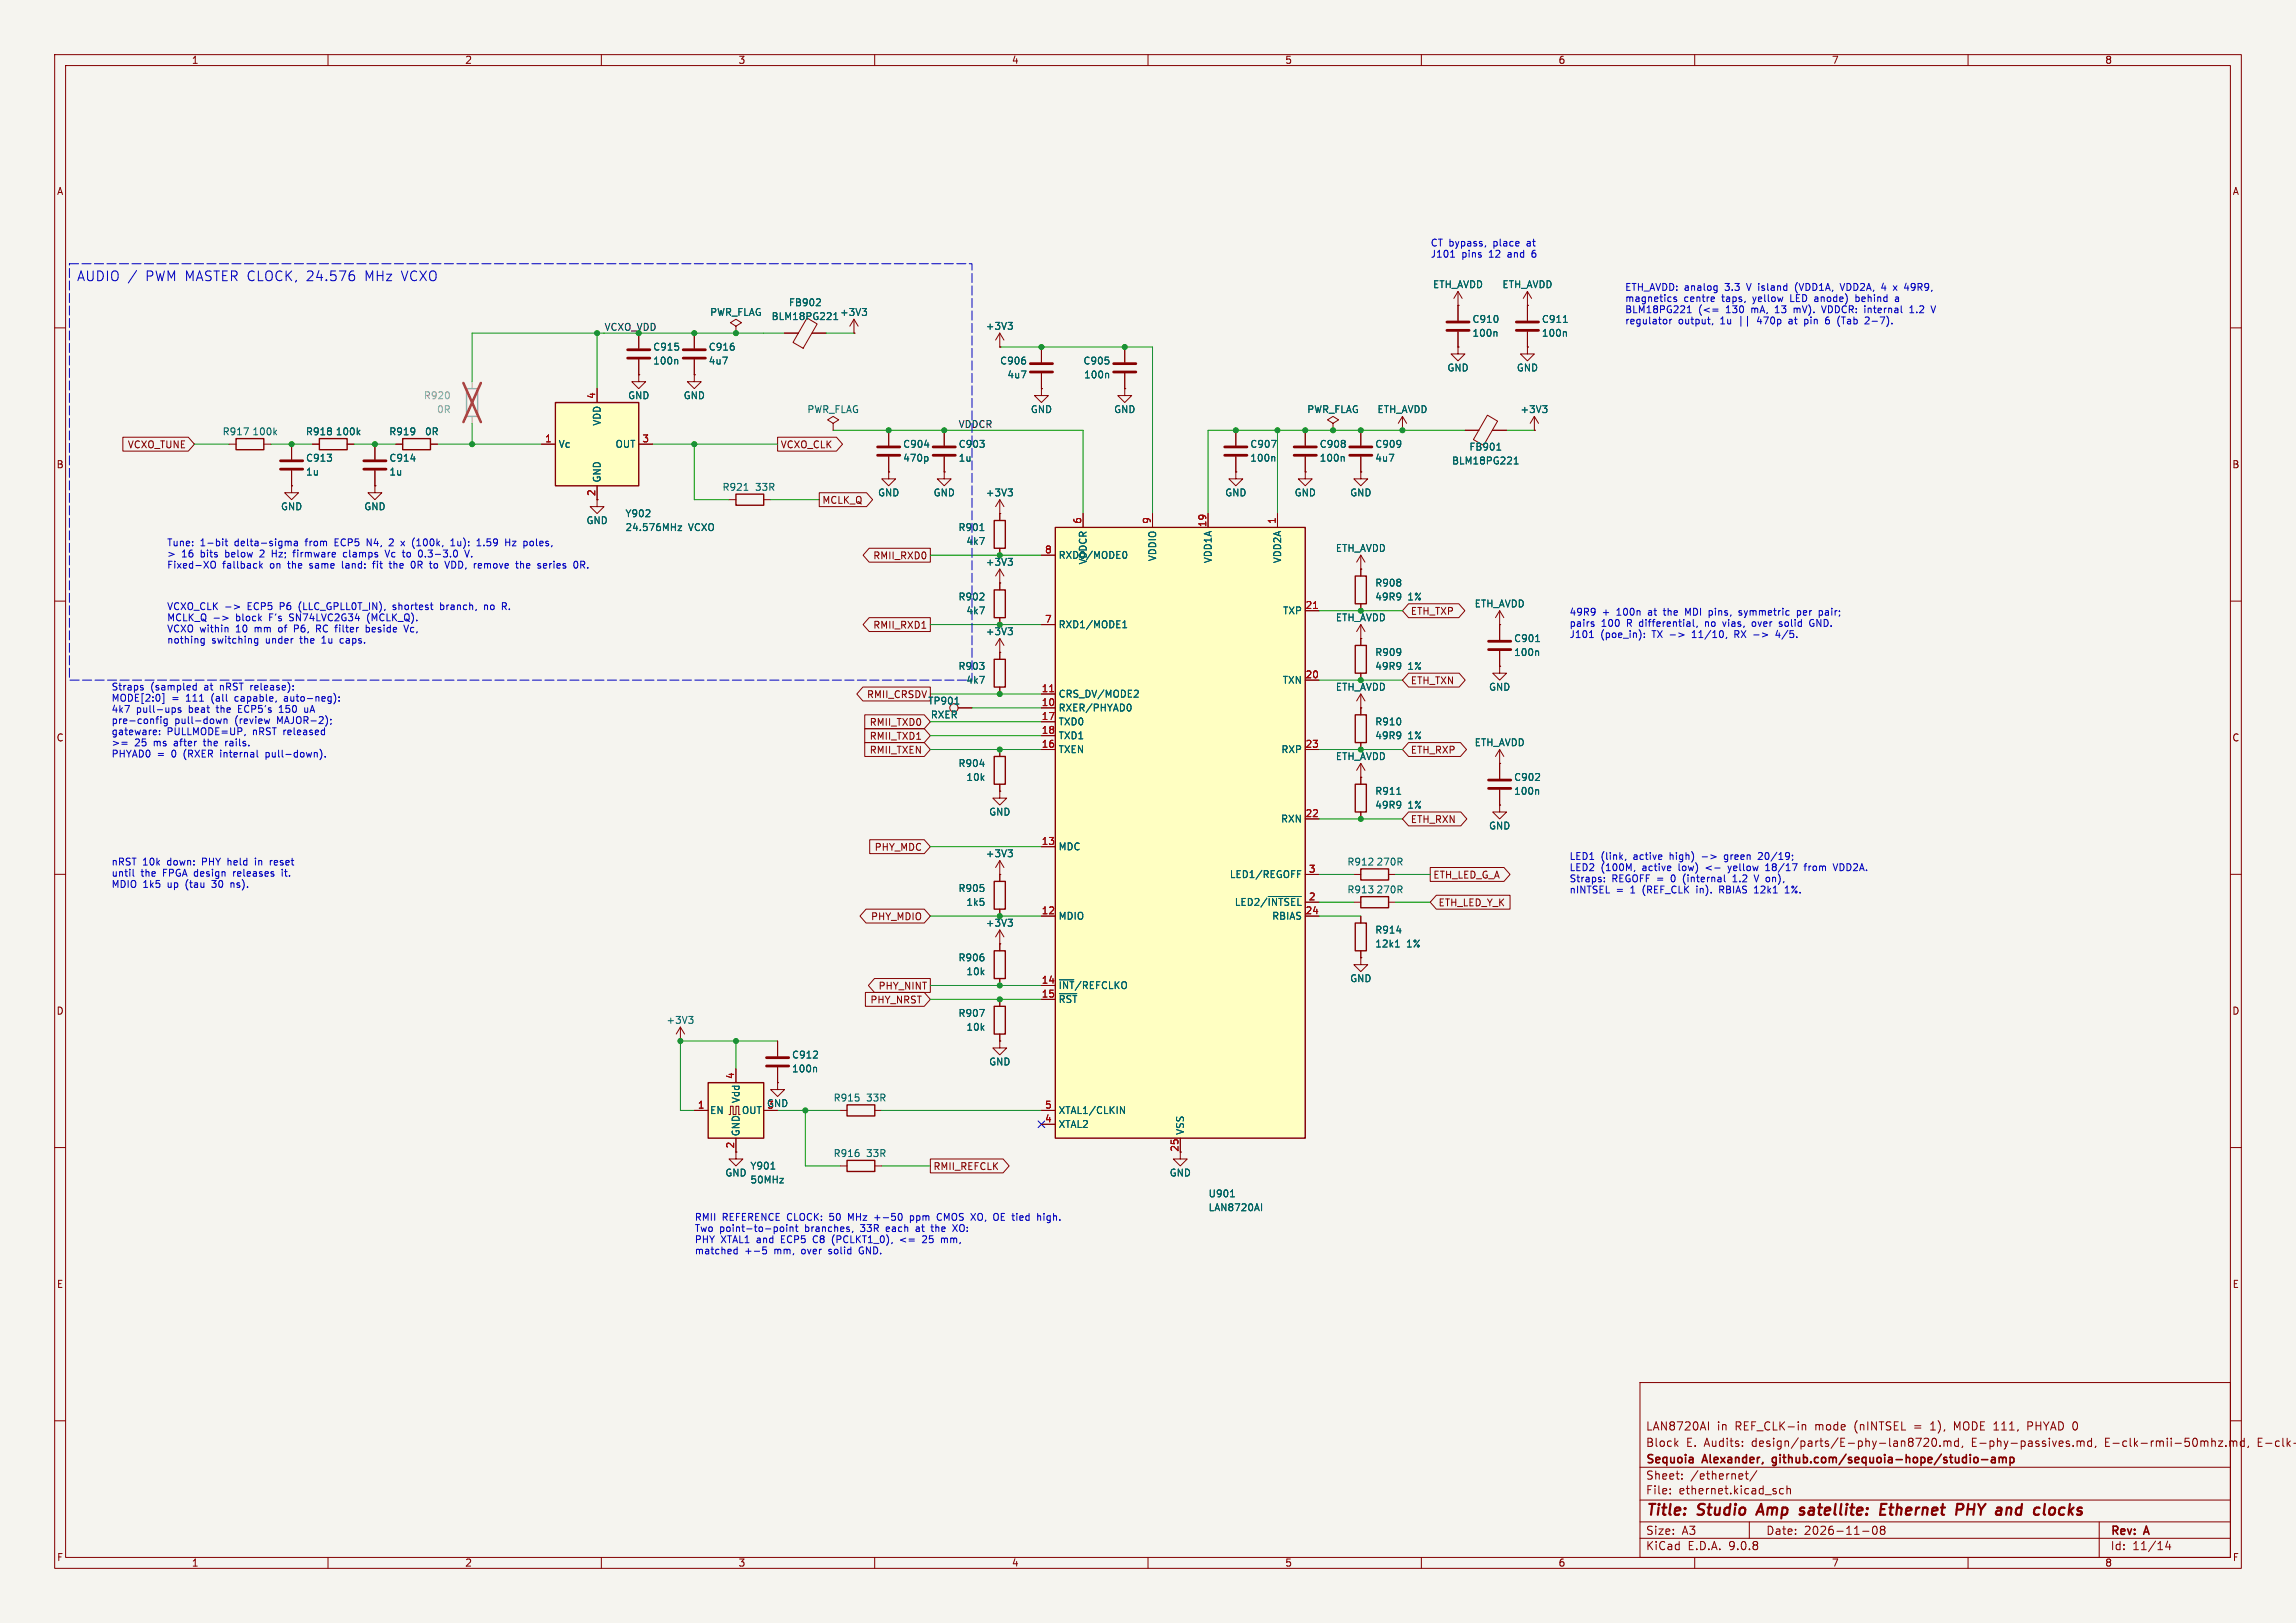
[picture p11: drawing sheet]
<svg xmlns="http://www.w3.org/2000/svg" width="420mm" height="297mm" viewBox="0 0 420 297" stroke-linecap="round" stroke-linejoin="round" font-family="sans-serif">
<defs><g id="words">
<g font-size="2.8" fill="#840000">
<text x="301" y="277.9">Title:</text>
<text x="310.6" y="277.9">Studio</text>
<text x="322.4" y="277.9">Amp</text>
<text x="330.9" y="277.9">satellite:</text>
<text x="346.4" y="277.9">Ethernet</text>
<text x="361.1" y="277.9">PHY</text>
<text x="369.2" y="277.9">and</text>
<text x="377" y="277.9">clocks</text>
</g>
<g font-size="2.5" fill="#0000c2">
<text x="14" y="51.7">AUDIO /</text>
<text x="26.6" y="51.7">PWM MASTER CLOCK, 24.576</text>
<text x="67.1" y="51.7">MHz VCXO</text>
</g>
<g font-size="2.1" fill="#840000">
<text x="301" y="262">LAN8720AI</text>
<text x="314.1" y="262">in</text>
<text x="317.4" y="262">REF_CLK-in</text>
<text x="332.2" y="262">mode</text>
<text x="339.5" y="262">(nINTSEL</text>
<text x="350.6" y="262">=</text>
<text x="353.7" y="262">1),</text>
<text x="358.2" y="262">MODE 111,</text>
<text x="371.9" y="262">PHYAD 0</text>
<text x="301" y="268.2">Sequoia</text>
<text x="301" y="265">Block</text>
<text x="308.4" y="265">E. Audits:</text>
<text x="311.6" y="268.2">Alexander,</text>
<text x="320.6" y="265">design/parts/E-phy-lan8720.md,</text>
<text x="324.9" y="268.2">github.com/sequoia-hope/studio-amp</text>
<text x="361" y="265">E-phy-passives.md,</text>
<text x="385.5" y="265">E-clk-rmii-50mhz.md,</text>
<text x="413.6" y="265">E-clk-au</text>
<text x="301" y="273.7">File:</text>
<text x="301" y="271">Sheet:</text>
<text x="307.1" y="273.7">ethernet.kicad_sch</text>
<text x="309.2" y="271">/ethernet/</text>
<text x="301" y="281.1">Size:</text>
<text x="307.6" y="281.1">A3</text>
<text x="323" y="281.1">Date:</text>
<text x="330" y="281.1">2026-11-08</text>
<text x="386" y="281.3">Rev:</text>
<text x="392.4" y="281.3">A</text>
<text x="301" y="283.9">KiCad</text>
<text x="308.7" y="283.9">E.D.A.</text>
<text x="316.3" y="283.9">9.0.8</text>
<text x="386" y="283.9">Id:</text>
<text x="390.1" y="283.9">11/14</text>
</g>
<g font-size="1.8" fill="#840000">
<text x="35" y="11.9">1</text>
<text x="85" y="11.9">2</text>
<text x="135" y="11.9">3</text>
<text x="185" y="11.9">4</text>
<text x="235" y="11.9">5</text>
<text x="285" y="11.9">6</text>
<text x="335" y="11.9">7</text>
<text x="385" y="11.9">8</text>
<text x="10.3" y="35.9">A</text>
<text x="408.3" y="35.9">A</text>
<text x="23.3" y="82.2">VCXO_TUNE</text>
<text x="142.7" y="82.2">VCXO_CLK</text>
<text x="10.3" y="85.9">B</text>
<text x="408.2" y="85.9">B</text>
<text x="150.3" y="92.4">MCLK_Q</text>
<text x="159.6" y="102.6">RMII_RXD0</text>
<text x="258" y="112.7">ETH_TXP</text>
<text x="159.6" y="115.3">RMII_RXD1</text>
<text x="258" y="125.4">ETH_TXN</text>
<text x="158.5" y="128">RMII_CRSDV</text>
<text x="10.3" y="135.9">C</text>
<text x="159" y="133">RMII_TXD0</text>
<text x="159" y="135.6">RMII_TXD1</text>
<text x="408.2" y="135.9">C</text>
<text x="159" y="138.1">RMII_TXEN</text>
<text x="258" y="138.1">ETH_RXP</text>
<text x="159.9" y="155.9">PHY_MDC</text>
<text x="258" y="150.8">ETH_RXN</text>
<text x="262.1" y="161">ETH_LED_G_A</text>
<text x="263" y="166.1">ETH_LED_Y_K</text>
<text x="159.2" y="168.6">PHY_MDIO</text>
<text x="10.3" y="185.9">D</text>
<text x="159.1" y="183.8">PHY_NRST</text>
<text x="160.6" y="181.3">PHY_NINT</text>
<text x="408.2" y="185.9">D</text>
<text x="134.4" y="210.3" transform="rotate(-90 134.4 210.3)">2</text>
<text x="170.7" y="214.3">RMII_REFCLK</text>
<text x="215.6" y="210.9" transform="rotate(-90 215.6 210.9)">25</text>
<text x="10.3" y="235.9">E</text>
<text x="408.3" y="235.9">E</text>
<text x="10.3" y="285.9">F</text>
<text x="35" y="286.9">1</text>
<text x="85" y="286.9">2</text>
<text x="135" y="286.9">3</text>
<text x="185" y="286.9">4</text>
<text x="235" y="286.9">5</text>
<text x="285" y="286.9">6</text>
<text x="335" y="286.9">7</text>
<text x="385" y="286.9">8</text>
<text x="408.3" y="285.9">F</text>
</g>
<g font-size="1.8" fill="#0000c2">
<text x="261.6" y="45.3">CT bypass,</text>
<text x="261.6" y="47.4">J101</text>
<text x="267.4" y="47.4">pins</text>
<text x="272.5" y="47.4">12</text>
<text x="273.3" y="45.3">place</text>
<text x="276.1" y="47.4">and</text>
<text x="279.6" y="45.3">at</text>
<text x="280.7" y="47.4">6</text>
<text x="297.2" y="53.4">ETH_AVDD: analog</text>
<text x="315.7" y="53.4">3.3</text>
<text x="319.9" y="53.4">V island</text>
<text x="329" y="53.4">(VDD1A,</text>
<text x="337.6" y="53.4">VDD2A,</text>
<text x="345.3" y="53.4">4</text>
<text x="347.7" y="53.4">x</text>
<text x="349.9" y="53.4">49R9,</text>
<text x="297.2" y="55.5">magnetics</text>
<text x="297.2" y="57.5">BLM18PG221</text>
<text x="297.2" y="59.6">regulator</text>
<text x="307" y="59.6">output,</text>
<text x="308" y="55.5">centre</text>
<text x="310.7" y="57.5">(&lt;=</text>
<text x="314.8" y="59.6">1u</text>
<text x="315.1" y="55.5">taps,</text>
<text x="315.9" y="57.5">130</text>
<text x="318.4" y="59.6">||</text>
<text x="320.6" y="57.5">mA,</text>
<text x="321" y="55.5">yellow</text>
<text x="321.9" y="59.6">470p</text>
<text x="325.2" y="57.5">13</text>
<text x="327.9" y="59.6">at</text>
<text x="328" y="55.5">LED anode)</text>
<text x="328.8" y="57.5">mV).</text>
<text x="330.9" y="59.6">pin</text>
<text x="334.2" y="57.5">VDDCR: internal</text>
<text x="335" y="59.6">6</text>
<text x="337.4" y="59.6">(Tab</text>
<text x="340.3" y="55.5">behind</text>
<text x="342.7" y="59.6">2-7).</text>
<text x="350.6" y="57.5">1.2</text>
<text x="30.5" y="100.2">Tune:</text>
<text x="36.6" y="100.2">1-bit</text>
<text x="43" y="100.2">delta-sigma</text>
<text x="56.2" y="100.2">from</text>
<text x="61.7" y="100.2">ECP5</text>
<text x="67.8" y="100.2">N4,</text>
<text x="72.1" y="100.2">2</text>
<text x="74.5" y="100.2">x</text>
<text x="76.7" y="100.2">(100k,</text>
<text x="84" y="100.2">1u):</text>
<text x="88.9" y="100.2">1.59</text>
<text x="94.3" y="100.2">Hz</text>
<text x="97.9" y="100.2">poles,</text>
<text x="30.5" y="102.2">&gt;</text>
<text x="30.5" y="104.3">Fixed-XO</text>
<text x="33.2" y="102.2">16</text>
<text x="36.8" y="102.2">bits</text>
<text x="40.7" y="104.3">fallback</text>
<text x="41.5" y="102.2">below</text>
<text x="48" y="102.2">2</text>
<text x="49.5" y="104.3">on</text>
<text x="50.4" y="102.2">Hz;</text>
<text x="53" y="104.3">the</text>
<text x="54.6" y="102.2">firmware</text>
<text x="57.1" y="104.3">same</text>
<text x="63.2" y="104.3">land:</text>
<text x="63.9" y="102.2">clamps</text>
<text x="69.1" y="104.3">fit</text>
<text x="71.8" y="102.2">Vc</text>
<text x="72.4" y="104.3">the</text>
<text x="75.2" y="102.2">to</text>
<text x="76.5" y="104.3">0R</text>
<text x="78.2" y="102.2">0.3-3.0</text>
<text x="80.1" y="104.3">to</text>
<text x="83.2" y="104.3">VDD, remove</text>
<text x="96.5" y="104.3">the</text>
<text x="100.7" y="104.3">series</text>
<text x="107.5" y="104.3">0R.</text>
<text x="30.5" y="111.8">VCXO_CLK -&gt;</text>
<text x="30.5" y="113.9">MCLK_Q -&gt;</text>
<text x="43.3" y="113.9">block</text>
<text x="45.4" y="111.8">ECP5</text>
<text x="49.5" y="113.9">F's</text>
<text x="51.5" y="111.8">P6</text>
<text x="53.4" y="113.9">SN74LVC2G34</text>
<text x="55.1" y="111.8">(LLC_GPLL0T_IN),</text>
<text x="67.8" y="113.9">(MCLK_Q).</text>
<text x="72.6" y="111.8">shortest</text>
<text x="81.4" y="111.8">branch,</text>
<text x="89.7" y="111.8">no</text>
<text x="93.1" y="111.8">R.</text>
<text x="287" y="112.9">49R9</text>
<text x="293.1" y="112.9">+</text>
<text x="295.8" y="112.9">100n</text>
<text x="301.8" y="112.9">at</text>
<text x="304.8" y="112.9">the</text>
<text x="309" y="112.9">MDI</text>
<text x="313.5" y="112.9">pins,</text>
<text x="319.2" y="112.9">symmetric</text>
<text x="330" y="112.9">per</text>
<text x="334.2" y="112.9">pair;</text>
<text x="30.5" y="115.9">VCXO within</text>
<text x="30.5" y="118">nothing</text>
<text x="38.7" y="118">switching</text>
<text x="43.3" y="115.9">10</text>
<text x="46.9" y="115.9">mm</text>
<text x="48.7" y="118">under</text>
<text x="51.4" y="115.9">of</text>
<text x="54.5" y="115.9">P6,</text>
<text x="55.2" y="118">the</text>
<text x="58.7" y="115.9">RC filter</text>
<text x="59.4" y="118">1u</text>
<text x="62.9" y="118">caps.</text>
<text x="68.2" y="115.9">beside</text>
<text x="75.5" y="115.9">Vc,</text>
<text x="287" y="114.9">pairs</text>
<text x="287" y="117">J101</text>
<text x="292.8" y="117">(poe_in):</text>
<text x="292.9" y="114.9">100</text>
<text x="297.7" y="114.9">R differential,</text>
<text x="302.4" y="117">TX -&gt;</text>
<text x="310" y="117">11/10,</text>
<text x="312.4" y="114.9">no</text>
<text x="315.9" y="114.9">vias,</text>
<text x="318" y="117">RX -&gt;</text>
<text x="321.4" y="114.9">over</text>
<text x="325.9" y="117">4/5.</text>
<text x="326.5" y="114.9">solid</text>
<text x="332.3" y="114.9">GND.</text>
<text x="20.3" y="126.6">Straps</text>
<text x="20.3" y="128.6">MODE[2:0]</text>
<text x="20.3" y="130.6">4k7</text>
<text x="24.9" y="130.6">pull-ups</text>
<text x="27.5" y="126.6">(sampled</text>
<text x="31.4" y="128.6">=</text>
<text x="34.2" y="128.6">111</text>
<text x="34.6" y="130.6">beat</text>
<text x="37.5" y="126.6">at</text>
<text x="39" y="128.6">(all</text>
<text x="39.9" y="130.6">the</text>
<text x="40.5" y="126.6">nRST</text>
<text x="43.4" y="128.6">capable,</text>
<text x="44.1" y="130.6">ECP5's</text>
<text x="46.3" y="126.6">release):</text>
<text x="51.8" y="130.6">150</text>
<text x="52.7" y="128.6">auto-neg):</text>
<text x="56.6" y="130.6">uA</text>
<text x="20.3" y="132.7">pre-config</text>
<text x="20.3" y="134.7">gateware:</text>
<text x="20.3" y="136.8">&gt;=</text>
<text x="24.6" y="136.8">25</text>
<text x="28.2" y="136.8">ms</text>
<text x="30.6" y="134.7">PULLMODE=UP,</text>
<text x="32" y="132.7">pull-down</text>
<text x="32.1" y="136.8">after</text>
<text x="37.8" y="136.8">the</text>
<text x="41.9" y="136.8">rails.</text>
<text x="43.1" y="132.7">(review</text>
<text x="46.4" y="134.7">nRST</text>
<text x="51" y="132.7">MAJOR-2);</text>
<text x="52.1" y="134.7">released</text>
<text x="20.3" y="138.8">PHYAD0</text>
<text x="28.7" y="138.8">=</text>
<text x="31.5" y="138.8">0</text>
<text x="33.9" y="138.8">(RXER</text>
<text x="40.8" y="138.8">internal</text>
<text x="49.3" y="138.8">pull-down).</text>
<text x="20.3" y="158.6">nRST</text>
<text x="20.3" y="160.6">until</text>
<text x="25.8" y="160.6">the</text>
<text x="26.1" y="158.6">10k</text>
<text x="29.9" y="160.6">FPGA design</text>
<text x="30.7" y="158.6">down:</text>
<text x="37.3" y="158.6">PHY held</text>
<text x="43.1" y="160.6">releases</text>
<text x="47.3" y="158.6">in</text>
<text x="50.3" y="158.6">reset</text>
<text x="52.2" y="160.6">it.</text>
<text x="287" y="157.6">LED1</text>
<text x="287" y="159.6">LED2</text>
<text x="287" y="161.7">Straps:</text>
<text x="292.8" y="157.6">(link,</text>
<text x="292.8" y="159.6">(100M,</text>
<text x="294.8" y="161.7">REGOFF =</text>
<text x="298.9" y="157.6">active</text>
<text x="300.5" y="159.6">active</text>
<text x="305.7" y="157.6">high)</text>
<text x="306" y="161.7">0</text>
<text x="307.3" y="159.6">low)</text>
<text x="308.3" y="161.7">(internal</text>
<text x="311.8" y="157.6">-&gt;</text>
<text x="312.5" y="159.6">&lt;-</text>
<text x="316.1" y="157.6">green</text>
<text x="316.8" y="159.6">yellow</text>
<text x="317.7" y="161.7">1.2</text>
<text x="321.9" y="161.7">V on),</text>
<text x="322.5" y="157.6">20/19;</text>
<text x="323.9" y="159.6">18/17</text>
<text x="331.2" y="159.6">from</text>
<text x="336.7" y="159.6">VDD2A.</text>
<text x="20.3" y="162.7">MDIO 1k5</text>
<text x="30.8" y="162.7">up</text>
<text x="34.2" y="162.7">(tau</text>
<text x="39.3" y="162.7">30</text>
<text x="42.9" y="162.7">ns).</text>
<text x="287" y="163.7">nINTSEL</text>
<text x="295.6" y="163.7">=</text>
<text x="298.4" y="163.7">1</text>
<text x="300.8" y="163.7">(REF_CLK</text>
<text x="310.8" y="163.7">in).</text>
<text x="315.2" y="163.7">RBIAS</text>
<text x="321.8" y="163.7">12k1</text>
<text x="327.6" y="163.7">1%.</text>
<text x="127" y="223.6">RMII</text>
<text x="127" y="225.7">Two</text>
<text x="127" y="227.7">PHY XTAL1</text>
<text x="131.6" y="225.7">point-to-point</text>
<text x="132.1" y="223.6">REFERENCE CLOCK:</text>
<text x="138.5" y="227.7">and</text>
<text x="143.2" y="227.7">ECP5</text>
<text x="147.4" y="225.7">branches,</text>
<text x="149.2" y="227.7">C8</text>
<text x="152" y="223.6">50</text>
<text x="152.9" y="227.7">(PCLKT1_0),</text>
<text x="155.6" y="223.6">MHz</text>
<text x="157.7" y="225.7">33R</text>
<text x="160.6" y="223.6">+-50</text>
<text x="162.6" y="225.7">each</text>
<text x="165.5" y="227.7">&lt;=</text>
<text x="167.3" y="223.6">ppm</text>
<text x="168.2" y="225.7">at</text>
<text x="169.8" y="227.7">25</text>
<text x="171.3" y="225.7">the</text>
<text x="172.5" y="223.6">CMOS XO,</text>
<text x="173.4" y="227.7">mm,</text>
<text x="175.4" y="225.7">XO:</text>
<text x="183.3" y="223.6">OE tied</text>
<text x="191.6" y="223.6">high.</text>
<text x="127" y="229.7">matched</text>
<text x="136.2" y="229.7">+-5</text>
<text x="141.7" y="229.7">mm,</text>
<text x="146.9" y="229.7">over</text>
<text x="152.1" y="229.7">solid</text>
<text x="157.8" y="229.7">GND.</text>
</g>
<g font-size="1.8" fill="#006464">
<text x="262" y="52.9">ETH_AVDD</text>
<text x="274.7" y="52.9">ETH_AVDD</text>
<text x="129.8" y="58">PWR_FLAG</text>
<text x="141" y="58.8">BLM18PG221</text>
<text x="144.2" y="56.2">FB902</text>
<text x="153.6" y="58">+3V3</text>
<text x="269.2" y="59.3">C910</text>
<text x="281.9" y="59.3">C911</text>
<text x="119.4" y="64.4">C915</text>
<text x="129.5" y="64.4">C916</text>
<text x="180.2" y="60.6">+3V3</text>
<text x="269.2" y="61.8">100n</text>
<text x="281.9" y="61.8">100n</text>
<text x="119.4" y="66.9">100n</text>
<text x="129.5" y="66.9">4u7</text>
<text x="182.8" y="66.9">C906</text>
<text x="184.2" y="69.4">4u7</text>
<text x="198.1" y="66.9">C905</text>
<text x="198.2" y="69.4">100n</text>
<text x="264.7" y="68.2">GND</text>
<text x="277.4" y="68.2">GND</text>
<text x="110.1" y="78" transform="rotate(-90 110.1 78)">VDD</text>
<text x="114.8" y="73.3">GND</text>
<text x="125" y="73.3">GND</text>
<text x="147.6" y="75.8">PWR_FLAG</text>
<text x="188.5" y="75.8">GND</text>
<text x="203.7" y="75.8">GND</text>
<text x="239" y="75.8">PWR_FLAG</text>
<text x="251.9" y="75.8">ETH_AVDD</text>
<text x="278" y="75.8">+3V3</text>
<text x="40.6" y="79.9">R917</text>
<text x="46.1" y="79.9">100k</text>
<text x="55.9" y="79.9">R918</text>
<text x="61.3" y="79.9">100k</text>
<text x="71.1" y="79.9">R919</text>
<text x="77.6" y="79.9">0R</text>
<text x="102.1" y="82.1">Vc</text>
<text x="112.5" y="82.1">OUT</text>
<text x="165.1" y="82.1">C904</text>
<text x="175.3" y="82.1">C903</text>
<text x="228.6" y="82.1">C907</text>
<text x="241.3" y="82.1">C908</text>
<text x="251.5" y="82.1">C909</text>
<text x="268.7" y="82.7">FB901</text>
<text x="55.9" y="84.7">C913</text>
<text x="55.9" y="87.2">1u</text>
<text x="71.1" y="84.7">C914</text>
<text x="71.1" y="87.2">1u</text>
<text x="110.1" y="88.4" transform="rotate(-90 110.1 88.4)">GND</text>
<text x="165.1" y="84.7">470p</text>
<text x="175.3" y="84.7">1u</text>
<text x="228.6" y="84.7">100n</text>
<text x="241.3" y="84.7">100n</text>
<text x="251.5" y="84.7">4u7</text>
<text x="265.5" y="85.2">BLM18PG221</text>
<text x="51.3" y="93.6">GND</text>
<text x="66.5" y="93.6">GND</text>
<text x="114.3" y="94.8">Y902</text>
<text x="132.1" y="90">R921</text>
<text x="138" y="90">33R</text>
<text x="160.5" y="91">GND</text>
<text x="170.7" y="91">GND</text>
<text x="180.2" y="91">+3V3</text>
<text x="224" y="91">GND</text>
<text x="236.7" y="91">GND</text>
<text x="246.9" y="91">GND</text>
<text x="107.2" y="96.1">GND</text>
<text x="114.3" y="97.4">24.576MHz</text>
<text x="125.9" y="97.4">VCXO</text>
<text x="175.2" y="97.4">R901</text>
<text x="176.7" y="99.9">4k7</text>
<text x="244.3" y="101.2">ETH_AVDD</text>
<text x="180.2" y="103.7">+3V3</text>
<text x="193.5" y="102.5">RXD0/MODE0</text>
<text x="199" y="103.4" transform="rotate(-90 199 103.4)">VDDCR</text>
<text x="211.7" y="102.8" transform="rotate(-90 211.7 102.8)">VDDIO</text>
<text x="221.8" y="103.2" transform="rotate(-90 221.8 103.2)">VDD1A</text>
<text x="234.5" y="103.2" transform="rotate(-90 234.5 103.2)">VDD2A</text>
<text x="251.5" y="107.5">R908</text>
<text x="175.2" y="110.1">R902</text>
<text x="176.7" y="112.6">4k7</text>
<text x="234.6" y="112.6">TXP</text>
<text x="244.3" y="113.9">ETH_AVDD</text>
<text x="251.5" y="110.1">49R9</text>
<text x="257.5" y="110.1">1%</text>
<text x="269.7" y="111.4">ETH_AVDD</text>
<text x="180.2" y="116.4">+3V3</text>
<text x="193.5" y="115.2">RXD1/MODE1</text>
<text x="276.9" y="117.7">C901</text>
<text x="175.2" y="122.8">R903</text>
<text x="176.7" y="125.3">4k7</text>
<text x="234.5" y="125.3">TXN</text>
<text x="251.5" y="120.2">R909</text>
<text x="251.5" y="122.8">49R9</text>
<text x="257.5" y="122.8">1%</text>
<text x="276.9" y="120.2">100n</text>
<text x="169.7" y="129.1">TP901</text>
<text x="170.2" y="131.7">RXER</text>
<text x="193.5" y="127.9">CRS_DV/MODE2</text>
<text x="193.5" y="130.4">RXER/PHYAD0</text>
<text x="244.3" y="126.6">ETH_AVDD</text>
<text x="272.3" y="126.6">GND</text>
<text x="193.5" y="132.9">TXD0</text>
<text x="193.5" y="135.5">TXD1</text>
<text x="251.5" y="132.9">R910</text>
<text x="251.5" y="135.5">49R9</text>
<text x="257.5" y="135.5">1%</text>
<text x="269.7" y="136.8">ETH_AVDD</text>
<text x="175.2" y="140.6">R904</text>
<text x="176.7" y="143.1">10k</text>
<text x="193.5" y="138">TXEN</text>
<text x="234.3" y="138">RXP</text>
<text x="244.3" y="139.3">ETH_AVDD</text>
<text x="276.9" y="143.1">C902</text>
<text x="180.8" y="149.5">GND</text>
<text x="251.5" y="145.6">R911</text>
<text x="251.5" y="148.2">49R9</text>
<text x="257.5" y="148.2">1%</text>
<text x="276.9" y="145.6">100n</text>
<text x="193.5" y="155.8">MDC</text>
<text x="234.2" y="150.7">RXN</text>
<text x="272.3" y="152">GND</text>
<text x="180.2" y="157.1">+3V3</text>
<text x="224.9" y="160.9">LED1/REGOFF</text>
<text x="246.4" y="158.6">R912</text>
<text x="251.7" y="158.6">270R</text>
<text x="175.2" y="163.4">R905</text>
<text x="176.7" y="166">1k5</text>
<text x="225.8" y="166">LED2/~{INTSEL}</text>
<text x="246.4" y="163.7">R913</text>
<text x="251.7" y="163.7">270R</text>
<text x="180.2" y="169.8">+3V3</text>
<text x="193.5" y="168.5">MDIO</text>
<text x="232.6" y="168.5">RBIAS</text>
<text x="251.5" y="171">R914</text>
<text x="251.5" y="173.6">12k1</text>
<text x="257.3" y="173.6">1%</text>
<text x="175.2" y="176.1">R906</text>
<text x="176.7" y="178.7">10k</text>
<text x="246.9" y="179.9">GND</text>
<text x="193.5" y="181.2">~{INT}/REFCLKO</text>
<text x="193.5" y="183.7">~{RST}</text>
<text x="121.8" y="187.6">+3V3</text>
<text x="175.2" y="186.3">R907</text>
<text x="176.7" y="188.8">10k</text>
<text x="144.8" y="193.9">C912</text>
<text x="144.8" y="196.4">100n</text>
<text x="180.8" y="195.2">GND</text>
<text x="135.5" y="202" transform="rotate(-90 135.5 202)">Vdd</text>
<text x="140.2" y="202.8">GND</text>
<text x="140.3" y="202.9">3</text>
<text x="152.4" y="201.8">R915</text>
<text x="158.3" y="201.8">33R</text>
<text x="129.8" y="204.1">EN</text>
<text x="135.5" y="208" transform="rotate(-90 135.5 208)">GND</text>
<text x="135.6" y="204.1">OUT</text>
<text x="193.5" y="204.1">XTAL1/CLKIN</text>
<text x="193.5" y="206.6">XTAL2</text>
<text x="216.8" y="207.8" transform="rotate(-90 216.8 207.8)">VSS</text>
<text x="132.6" y="215.5">GND</text>
<text x="137.2" y="214.2">Y901</text>
<text x="152.4" y="211.9">R916</text>
<text x="158.3" y="211.9">33R</text>
<text x="213.9" y="215.5">GND</text>
<text x="137.2" y="216.8">50MHz</text>
<text x="221" y="219.3">U901</text>
<text x="221" y="221.8">LAN8720AI</text>
</g>
<text font-size="1.8" fill="#009600" x="110.5" y="60.6">VCXO_VDD</text>
<g font-size="1.8" fill="#939391">
<text x="77.4" y="73.3">R920</text>
<text x="79.9" y="75.8">0R</text>
</g>
<g font-size="1.8" fill="#a90000">
<text x="109" y="73.1" transform="rotate(-90 109 73.1)">4</text>
<text x="99.6" y="81">1</text>
<text x="117.4" y="81">3</text>
<text x="109" y="90.9" transform="rotate(-90 109 90.9)">2</text>
<text x="197.9" y="96" transform="rotate(-90 197.9 96)">6</text>
<text x="210.6" y="96" transform="rotate(-90 210.6 96)">9</text>
<text x="233.4" y="96" transform="rotate(-90 233.4 96)">1</text>
<text x="191.1" y="101.3">8</text>
<text x="220.7" y="96.6" transform="rotate(-90 220.7 96.6)">19</text>
<text x="238.7" y="111.5">21</text>
<text x="191.1" y="114">7</text>
<text x="238.7" y="124.2">20</text>
<text x="190.5" y="126.7">11</text>
<text x="190.5" y="129.3">10</text>
<text x="190.5" y="131.8">17</text>
<text x="190.5" y="134.4">18</text>
<text x="190.5" y="136.9">16</text>
<text x="238.7" y="136.9">23</text>
<text x="238.7" y="149.6">22</text>
<text x="190.5" y="154.7">13</text>
<text x="239.3" y="159.8">3</text>
<text x="190.5" y="167.4">12</text>
<text x="238.7" y="167.4">24</text>
<text x="239.3" y="164.8">2</text>
<text x="190.5" y="180.1">14</text>
<text x="190.5" y="182.6">15</text>
<text x="134.4" y="197.6" transform="rotate(-90 134.4 197.6)">4</text>
<text x="127.6" y="202.9">1</text>
<text x="191.1" y="202.9">5</text>
<text x="191.1" y="205.5">4</text>
</g>
<text font-size="1.8" fill="#0f0f0f" x="175.3" y="78.4">VDDCR</text>
</g></defs>
<path d="M0 0h420v297h-420z" fill="#f5f4ef" stroke="#f5f4ef" stroke-width=".18"/>
<g fill="none" stroke="#840000" stroke-width=".18">
<path d="M10 10h400v277h-400zM12 12h396v273h-396zM60 10v2M110 10v2M160 10v2M210 10v2M260 10v2M310 10v2M360 10v2M147.6 58.2l1.9 1.1-2.6 4.4-1.8-1zM10 60h2M116.8 68.6v1.3h1.3l-1.3 1.2-1.2-1.2h1.2"/>
<path d="M116.8 68.6h.1M116.8 61v2.8M116.8 65.8v2.8M127 68.6v1.3h1.3l-1.3 1.2-1.3-1.2h1.3M127 68.6h.1M127 61v2.8M127 65.8v2.8M143.5 61h2.5M148.5 61h2.6M162.6 78.7v2.8M172.7 78.7v2.8M182.9 63.5h.1"/>
<path d="M182.9 61v2.5M182.9 61l-.8 1.2M182.9 61l.7 1.2M190.5 71.1v1.3h1.3l-1.3 1.3-1.3-1.3h1.3M190.5 71.1h.1M190.5 63.5v2.8M190.5 68.3v2.8M205.7 71.1v1.3h1.3l-1.3 1.3-1.2-1.3h1.2M205.7 71.1h.1M205.7 63.5v2.8M205.7 68.3v2.8M226.1 78.7v2.8"/>
<path d="M238.8 78.7v2.8M243.8 77.5l1.1-.7-1.1-.6-1 .6 1 .7v1.2M243.8 78.7h.1M248.9 78.7v2.8M256.5 78.7h.1M256.5 76.2l-.7 1.3M256.5 76.2l.8 1.3M256.5 76.2v2.5M268 78.7h2.5M272.1 76l1.8 1.1-2.5 4.4-1.9-1.1zM273 78.7h2.6M280.7 78.7h.1"/>
<path d="M280.7 76.2l-.8 1.3M280.7 76.2l.7 1.3M280.7 76.2v2.5M408 60h2M72.4 81.3h1.3M78.7 81.3h1.3M109.2 91.4v1.3h1.3l-1.3 1.3-1.3-1.3h1.3M133.3 91.4h1.3M139.7 91.4h1.3M162.6 86.4v1.2h1.2l-1.2 1.3-1.3-1.3h1.3M162.6 86.4h.1M162.6 83.6v2.8"/>
<path d="M172.7 86.4v1.2h1.3l-1.3 1.3-1.3-1.3h1.3M172.7 86.4h.1M172.7 83.6v2.8M182.9 94h.1M182.9 91.4v3.9M182.9 91.4l-.8 1.3M182.9 91.4l.7 1.3M226.1 83.6v2.8M238.8 86.4v1.2h1.2l-1.2 1.3-1.3-1.3h1.3M238.8 86.4h.1M238.8 83.6v2.8M248.9 86.4v1.2h1.3l-1.3 1.3-1.3-1.3h1.3"/>
<path d="M248.9 86.4h.1M248.9 83.6v2.8M10 110h2M182.9 106.7h.1M182.9 100.3v1.3M182.9 104.1v3.9M182.9 113v1.3M182.9 104.1l-.8 1.3M182.9 104.1l.7 1.3M248.9 116.8h.1M248.9 104.1h.1M248.9 101.6v3.8"/>
<path d="M248.9 110.5v1.3M248.9 114.3v3.8M248.9 114.3l-.7 1.3M248.9 114.3l.8 1.3M248.9 101.6l-.7 1.3M248.9 101.6l.8 1.3M274.3 114.3h.1M274.3 111.8l-.7 1.2M274.3 111.8l.8 1.2M274.3 111.8v5.3M274.3 119.1v2.8M408 110h2"/>
<path d="M248.9 129.5h.1M248.9 127l-.7 1.3M248.9 127l.8 1.3M248.9 123.2v1.3M248.9 127v3.8M248.9 135.9v1.3M248.9 139.7v3.8M248.9 139.7l-.7 1.3M248.9 139.7l.8 1.3M274.3 139.7h.1M274.3 121.9v1.3h1.3l-1.3 1.3-1.3-1.3h1.3M274.3 121.9h.1"/>
<path d="M274.3 137.2v5.3M274.3 137.2l-.7 1.2M274.3 137.2l.8 1.2M10 160h2M248.9 142.2h.1M248.9 148.6v1.3M274.3 147.3v1.3h1.3l-1.3 1.3-1.3-1.3h1.3M274.3 147.3h.1M274.3 144.5v2.8M408 160h2M182.9 172.7h.1M182.9 160v1.3"/>
<path d="M182.9 166.4v1.2M182.9 170.2v3.8M182.9 179.1v1.2M182.9 170.2l-.8 1.3M182.9 170.2l.7 1.3M247.6 160h1.3M247.6 165.1h1.3M248.9 175.3v1.2h1.3l-1.3 1.3-1.3-1.3h1.3M248.9 175.3h.1M248.9 167.6v1.3M248.9 174v1.3M254 160h1.3"/>
<path d="M254 165.1h1.3M124.5 190.5h.1M124.5 188l-.8 1.2M124.5 188l.7 1.2M124.5 188v2.5M182.9 190.5v1.3h1.2l-1.2 1.2-1.3-1.2h1.3M182.9 190.5h.1M182.9 182.9v1.3M182.9 189.2v1.3M10 210h2M134.6 210.8v1.3h1.3l-1.3 1.3-1.3-1.3h1.3M153.7 203.2h1.2"/>
<path d="M153.7 213.4h1.2M160 203.2h1.3M160 213.4h1.3M408 210h2M300 253h108v32h-108zM10 260h2M300 278.5h108M300 274.5h108M300 268.5h108M305.5 273.2v.2M305.5 272.5v.1M306.5 264.1l.4 .6"/>
<path d="M306.9 263.7l-.5 .6M307.7 270.5v.2M307.7 269.8v.1M312.5 260.2v1.5M318.7 264.5v.2M318.7 263.8v.1M319.2 269.7h.6M319.4 269.2v1.3l.4 .2M320 278.5v3M321.4 269.1l-1.3 1.9M326.2 272.5l-.4-.1-.3 .3v.4l.2 .2h.5M326.9 272.5l.2-.1 .3 .1 .1 .9"/>
<path d="M326.9 271.9v1.5M329.7 260.8h.5l.1 .9M342.7 279.4l.2-.1a.8 .8 0 0 1 .5 .7 .8 .8 0 0 1-.5 .8l-.2-.2-.2-.4zM344.2 279.9l-.3-.3 .3-.3 .5 .1 .1 .2-.3 .3M344.2 279.9l-.3 .3 .1 .4 .2 .2 .5-.1 .1-.2-.1-.4-.2-.2M344.2 279.9h.3M350.4 263.2h1l-.6 1.5M351.9 263.3l.6-.1 .2 .1 .1 .3-.9 1.1h.9M353.2 261.7h.8M353.3 260.5l-.1 .1M353.5 263.3l.2-.1a.8 .8 0 0 1 .6 .7 .8 .8 0 0 1-.6 .8l-.2-.2-.1-.4zM354.9 264.5v.2"/>
<path d="M355.6 263.8l.4-.1 .2 .2M355.6 263.7v1M356.2 263.9l.2-.2 .4 .1 .1 .9M356.2 263.9v.8M358 261.3l-.5-1.1v1.5M358.2 263.8l-.4-.1-.3 .3v.4l.2 .2h.5M358.2 263.2v1.5M359 264.6l-.1 .3M370.9 261h.6M371.5 260.2h-.6v1.5M379.9 263.8l.5-.1 .2 .2M379.9 263.7v1"/>
<path d="M380.6 263.9l.2-.2 .4 .1v.9M380.6 263.9v.8M382.6 263.8l-.4-.1-.3 .3v.4l.1 .2h.6M382.6 263.2v1.5M383.4 264.6l-.2 .3M384 278.5v6.5M405.8 263.7h.8l-.8 1h.8M407.2 264.5v.2M407.9 263.8l.4-.1 .2 .2M407.9 263.7v1M408 260h2M408.5 263.9l.2-.2 .4 .1 .1 .9"/>
<path d="M408.5 263.9v.8M410.5 263.8l-.4-.1-.3 .3v.4l.1 .2h.6M410.5 263.2v1.5M411.3 264.6l-.1 .3M60 285v2M110 285v2M160 285v2M210 285v2M260 285v2M300 281.5h108M310 285v2M340.7 280.2h1.2"/>
<path d="M360 285v2M396.5 282l-.3 1.1h.9M396.9 282.6v1"/>
</g>
<path d="M322.2 275.2l-1 2M329.5 276.5l.5 .1v.3l-.3 .3h-.4M329.6 275.9l.5 .1M344 276.2h.7M345.1 275.2h-.9l-.3 2h1M345.6 275.9h.8M358.8 275.2l.2 .1a.54 .54 0 0 1-.1 .9M359.9 276.2h1.2M360.1 275.2l-.3 2M375.3 275.9h.3l.3 .2v.7a.62 .62 0 0 1-.8 .4" fill="none" stroke="#840000" stroke-width=".4"/>
<path d="M324.3 266.8v.7M362.5 267.1h1.1M364.3 266.8h.6l.1 .9M365 267l-.5 .1a.29 .29 0 0 0-.3 .3 .29 .29 0 0 0 .3 .3l.5-.1M365.7 266.8l.4-.1 .2 .2M365.7 266.7v1M366.3 266.9l.2-.2 .4 .1 .1 .9M366.3 266.9v.8M367.7 266.8l.4-.1 .3 .3v.4l-.1 .2h-.6M367.7 266.7v1.5" fill="none" stroke="#840000" stroke-width=".3"/>
<g fill="none" stroke="#840000" stroke-width=".25">
<path d="M73.7 80.3h5v2h-5zM134.6 90.4h5.1v2.1h-5.1zM181.9 95.3h2v5h-2zM181.9 108h2v5h-2zM247.9 118.1h2v5.1h-2zM247.9 105.4h2v5.1h-2zM247.9 130.8h2v5.1h-2zM247.9 143.5h2v5.1h-2zM248.9 159h5.1v2h-5.1zM181.9 174h2v5.1h-2zM181.9 161.3h2v5.1h-2zM247.9 168.9h2v5.1h-2z"/>
<path d="M248.9 164.1h5.1v2h-5.1zM181.9 184.2h2v5h-2zM154.9 202.2h5.1v2h-5.1zM154.9 212.3h5.1v2.1h-5.1z"/>
</g>
<g fill="none" stroke="#006464" stroke-width=".18">
<path d="M150 54.7l.1 .2-.1 .3-.7 .7h.8M152.5 58.5h.7M152.5 57.6l.4-.4v1.3M184.4 59h.8l-.4 .5M184.9 59.5l.3 .2v.3l-.3 .3M123.8 65.8l.2 .2v.6M202.6 68.3l.2 .2v.7M282.2 74.2h.8l-.5 .5M282.7 74.7l.3 .3v.3l-.3 .2M136.1 89.7h.7M169.1 81.4h.8M169.5 83.6l.2 .2v.4l-.2 .2"/>
<path d="M179.3 97.1h.7M184.4 89.5h.8l-.4 .5M184.9 90l.3 .2v.3l-.3 .2M232.6 80.6h.8l-.5 1.3M233 83.6l.2 .1v.7M245.7 83.6l.2 .1v.7M273.8 82.4h.7M274 81.3l.2-.2v1.3M277 84.9h.7M277 84l.3-.4v1.3M184.4 102.2h.8l-.4 .5M184.9 102.7l.3 .2v.3l-.3 .2"/>
<path d="M280.9 117.4h.7M281.3 119.1l.1 .2v.7M255.5 145.4h.7M281.3 144.5l.1 .2v.7M184.4 168.2h.8l-.4 .5M184.9 168.7l.3 .2v.3l-.3 .3M255.3 173.3h.7M255.5 170.3h.8M255.5 172.2l.1-.2v1.3M126 186h.8l-.5 .5M126.5 186.5l.3 .2v.3l-.3 .3M179.2 184.7h.8l-.5 1.3"/>
</g>
<g fill="none" stroke="#840000" stroke-width=".51">
<path d="M114.8 64h4.1M114.8 65.5h4.1M125 64h4M125 65.5h4M188.5 66.5h4M188.5 68.1h4M203.7 66.5h4.1M203.7 68.1h4.1M160.5 81.8h4.1M160.5 83.3h4.1M170.7 81.8h4.1M170.7 83.3h4.1"/>
<path d="M224 81.8h4.1M224 83.3h4.1M236.7 81.8h4.1M236.7 83.3h4.1M246.9 81.8h4.1M246.9 83.3h4.1M272.3 117.3h4.1M272.3 118.9h4.1M272.3 142.7h4.1M272.3 144.3h4.1"/>
</g>
<path d="M85.3 71.1h2.1v5.1h-2.1z" fill="none" stroke="#9c9b98" stroke-width=".25"/>
<path d="M86.4 69.9v1.2M86.4 76.2v1.3" fill="none" stroke="#9c9b98" stroke-width=".18"/>
<path d="M84.8 70.1l3.2 7.1M88 70.1l-3.2 7.1" fill="none" stroke="#e12e31" stroke-width=".46"/>
<path d="M101.6 73.7h15.2v15.2h-15.2z" fill="#ffffc2"/>
<path d="M101.6 73.7h15.2v15.2h-15.2zM43.2 80.3h5.1v2h-5.1zM58.4 80.3h5.1v2h-5.1zM181.9 138.4h2v5.1h-2z" fill="none" stroke="#840000" stroke-width=".25"/>
<g fill="none" stroke="#840000" stroke-width=".18">
<path d="M134.6 59.7l1-.6-1-.7-1 .7 1 .6v1.3M156.2 58.4l-.8 1.3M156.2 58.4l.8 1.3M156.2 58.4v2.6M266.7 55.9h.1M266.7 53.3v5.4M266.7 53.3l-.8 1.3M266.7 53.3l.8 1.3M279.4 55.9h.1M279.4 53.3l-.8 1.3M279.4 53.3l.8 1.3M279.4 53.3v5.4"/>
<path d="M109.2 71.1v2.6M134.6 61h.1M152.4 77.5l1-.7-1-.6-1 .6 1 .7v1.2M152.4 78.7h.1M156.2 61h.1M266.7 63.5v1.3h1.3l-1.3 1.2-1.3-1.2h1.3M266.7 63.5h.1M266.7 60.7v2.8M279.4 63.5v1.3h1.3l-1.3 1.2-1.3-1.2h1.3M279.4 63.5h.1M279.4 60.7v2.8M41.9 81.3h1.3"/>
<path d="M48.3 81.3h1.2M53.3 81.3v2.8M53.3 86.1v2.8M57.1 81.3h1.3M63.5 81.3h1.3M68.6 88.9v1.3h1.2l-1.2 1.2-1.3-1.2h1.3M68.6 88.9h.1M68.6 81.3v2.8M68.6 86.1v2.8M99.1 81.3h2.5M109.2 88.9v2.5M116.8 81.3h2.6"/>
<path d="M226.1 86.4v1.2h1.2l-1.2 1.3-1.3-1.3h1.3M226.1 86.4h.1M182.9 137.2v1.2M182.9 144.8v1.3h1.2l-1.2 1.2-1.3-1.2h1.3M182.9 144.8h.1M182.9 157.5l-.8 1.3M182.9 157.5l.7 1.3M182.9 143.5v1.3M182.9 157.5v2.5M182.9 160h.1M215.9 210.8v1.3h1.3l-1.3 1.3-1.3-1.3h1.3"/>
</g>
<g fill="none" stroke="#006464" stroke-width=".18">
<path d="M157.7 56.5h.8l-.4 .4M158.3 56.9l.2 .3v.3l-.2 .2M286 59h.7M44.6 78.3h.8l-.5 1.3M50.2 79.1l.4 .5M50.6 78.7l-.5 .5M65.5 79.1l.3 .5M65.8 78.7l-.4 .5M273.6 60.7l.2 .2v.6M286.3 60.7l.2 .2v.6M75.2 84h.7M124 96.3h.7l-.7 .8h.7"/>
<path d="M179.3 139.9h.7M184.4 155.5h.8l-.4 .5M184.9 156l.3 .2v.3l-.3 .3"/>
</g>
<path d="M264.7 58.9h4M277.4 58.9h4M264.7 60.5h4M277.4 60.5h4M51.3 84.3h4.1M51.3 85.9h4.1M66.5 84.3h4.1M66.5 85.9h4.1" fill="none" stroke="#840000" stroke-width=".51"/>
<path d="M193 96.5h45.8v111.8h-45.8z" fill="#ffffc2"/>
<path d="M193 96.5h45.8v111.8h-45.8zM181.9 120.7h2v5h-2z" fill="none" stroke="#840000" stroke-width=".25"/>
<g fill="none" stroke="#840000" stroke-width=".18">
<path d="M198.1 94v2.5M210.8 94v2.5M221 94v2.5M233.7 94v2.5M182.9 119.4h.1M182.9 116.8l-.8 1.3M182.9 116.8l.7 1.3M182.9 116.8v3.9M190.5 101.6h2.5M190.5 114.3h2.5M238.8 111.8h2.5M182.9 125.7v1.3"/>
<path d="M190.5 127h2.5M190.5 129.5h2.5M190.5 132.1h2.5M190.5 134.6h2.5M190.5 137.2h2.5M238.8 137.2h2.5M238.8 124.5h2.5M190.5 154.9h2.5M238.8 149.9h2.5M190.5 167.6h2.5M238.8 167.6h2.5M238.8 160h2.5"/>
<path d="M238.8 165.1h2.5M142.2 190.5v2.8M142.2 195.3v2.8M190.5 180.3h2.5M190.5 182.9h2.5M190.5 203.2h2.5M190.5 205.7h2.5M215.9 208.3v2.5"/>
</g>
<g fill="none" stroke="#006464" stroke-width=".18">
<path d="M184.4 114.9h.8l-.4 .5M184.9 115.4l.3 .2v.3l-.3 .2M205.4 114.9h.7M205.4 114l.3-.4v1.3M205.6 101l.1-.1a.68 .68 0 0 1 .4 .6 .68 .68 0 0 1-.4 .7l-.1-.1M206.5 128.8a.68 .68 0 0 1 .4 .7 .68 .68 0 0 1-.4 .6M208 126.3l.2 .3v.3l-.8 .7h.8M237.4 159.9h.4M237.4 159.3h.6M232 164.1h6M149.2 195.3l.2 .2v.7M193.8 181.8h3.2"/>
<path d="M205 202.5l.7 1.3v-1.3M225.1 219h.7M230.8 220.3v1.3"/>
</g>
<path d="M240.3 111.3h.7M192 126.6h.7" fill="none" stroke="#a90000" stroke-width=".18"/>
<path d="M140.2 193.5h4.1M140.2 195.1h4.1" fill="none" stroke="#840000" stroke-width=".51"/>
<path d="M129.5 198.1h10.2v10.2h-10.2z" fill="#ffffc2"/>
<path d="M129.5 198.1h10.2v10.2h-10.2z" fill="none" stroke="#840000" stroke-width=".25"/>
<g fill="none" stroke="#840000" stroke-width=".18">
<path d="M266.7 55.9h.1M266.7 55.9v2.8M279.4 55.9h.1M279.4 55.9v2.8M109.2 71.1v2.6M116.8 68.6h.1M116.8 61v2.8M116.8 65.8v2.8M127 68.6h.1M127 61v2.8M127 65.8v2.8M134.6 61h.1"/>
<path d="M143.5 61h2.5M148.6 61h2.5M156.2 61h.1M162.6 78.7v2.8M172.7 78.7v2.8M182.9 63.5h.1M190.5 71.1h.1M190.5 63.5v2.8M190.5 68.3v2.8M205.7 71.1h.1M205.7 63.5v2.8M205.7 68.3v2.8"/>
<path d="M226.1 78.7v2.8M238.8 78.7v2.8M243.8 78.7h.1M248.9 78.7v2.8M256.5 78.7h.1M266.7 63.5h.1M266.7 60.7v2.8M268 78.7h2.5M273 78.7h2.6M279.4 63.5h.1M279.4 60.7v2.8M280.7 78.7h.1"/>
<path d="M22.5 80h11.9l1.2 1.3-1.2 1.3h-11.9zM53.3 88.9v1.3h1.3l-1.3 1.2-1.2-1.2h1.2M53.3 88.9h.1M53.3 81.3v2.8M53.3 86.1v2.8M57.1 81.3h1.3M63.5 81.3h1.3M68.6 88.9h.1M68.6 81.3v2.8M68.6 86.1v2.8M72.4 81.3h1.3M78.7 81.3h1.3"/>
<path d="M99.1 81.3h2.5M109.2 88.9v2.5M116.8 81.3h2.6M142.2 80h10.8l1.1 1.3-1.1 1.3h-10.8zM149.9 90.2h8.6l1.1 1.2-1.1 1.3h-8.6zM162.6 86.4h.1M162.6 83.6v2.8M172.7 86.4h.1M172.7 83.6v2.8M182.9 94h.1M182.9 94v1.3M198.1 94v2.5"/>
<path d="M210.8 94v2.5M221 94v2.5M226.1 86.4h.1M226.1 83.6v2.8M233.7 94v2.5M238.8 86.4h.1M238.8 83.6v2.8M248.9 86.4h.1M248.9 83.6v2.8M159 113h11.2v2.6h-11.2l-1.1-1.3zM159 100.3h11.2v2.6h-11.2l-1.1-1.3zM168.6 115h.8"/>
<path d="M182.9 119.4h.1M182.9 106.7h.1M182.9 100.3v1.3M182.9 106.7v1.3M182.9 113v1.3M182.9 119.4v1.3M190.5 101.6h2.5M190.5 114.3h2.5M238.8 111.8h2.5M248.9 104.1h.1M248.9 116.8h.1M248.9 104.1v1.3"/>
<path d="M248.9 110.5v1.3M248.9 116.8v1.3M257.7 110.5h9.1l1.2 1.3-1.2 1.2h-9.1l-1.2-1.2zM274.3 114.3h.1M274.3 114.3v2.8M274.3 119.1v2.8M157.8 125.7h12.4v2.6h-12.4l-1.1-1.3zM158.2 130.8h10.9l1.1 1.3-1.1 1.3h-10.9zM158.2 133.3h10.9l1.1 1.3-1.1 1.3h-10.9zM158.2 135.9h10.9l1.1 1.3-1.1 1.2h-10.9zM175.3 129.5h2.5M182.9 125.7v1.3"/>
<path d="M182.9 137.2v1.2M190.5 129.5h2.5M190.5 127h2.5M190.5 132.1h2.5M190.5 134.6h2.5M190.5 137.2h2.5M238.8 137.2h2.5M238.8 124.5h2.5M248.9 129.5h.1M248.9 123.2v1.3M248.9 129.5v1.3M248.9 135.9v1.3"/>
<path d="M257.7 123.2h9.2l1.1 1.3-1.1 1.2h-9.2l-1.2-1.2zM257.7 135.9h9.4l1.2 1.3-1.2 1.2h-9.4l-1.2-1.2zM274.3 121.9h.1M274.3 139.7h.1M274.3 139.7v2.8M159.1 153.7h10l1.1 1.2-1.1 1.3h-10zM182.9 144.8h.1M182.9 143.5v1.3M190.5 154.9h2.5M238.8 149.9h2.5M248.9 142.2h.1M248.9 142.2v1.3"/>
<path d="M248.9 148.6v1.3M257.7 148.6h9.5l1.1 1.3-1.1 1.2h-9.5l-1.2-1.2zM261.6 158.7h13.5l1.1 1.3-1.1 1.3h-13.5zM274.3 147.3h.1M274.3 144.5v2.8M158.4 166.4h10.7l1.1 1.2-1.1 1.3h-10.7l-1.1-1.3zM160 179.1h10.2v2.5h-10.2l-1.2-1.3zM182.9 160h.1M182.9 172.7h.1M182.9 160v1.3M182.9 166.4v1.2M182.9 172.7v1.3"/>
<path d="M182.9 179.1v1.2M190.5 167.6h2.5M238.8 167.6h2.5M238.8 160h2.5M238.8 165.1h2.5M248.9 175.3h.1M248.9 167.6v1.3M248.9 174v1.3M262.7 163.8h13.5v2.6h-13.5l-1.1-1.3zM134.6 195.6v2.5M142.2 198.1v1.3h1.3l-1.3 1.3-1.2-1.3h1.2M142.2 198.1h.1"/>
<path d="M142.2 190.5v2.8M142.2 195.3v2.8M158.3 181.6h10.8l1.1 1.3-1.1 1.3h-10.8zM182.9 190.5h.1M182.9 182.9v1.3M182.9 189.2v1.3M190.5 180.3h2.5M190.5 182.9h2.5M127 203.2h2.5M133.3 204h.3v-1.6h.5v1.6h.5v-1.6h.5v1.6h.3M134.6 208.3v2.5M170.2 212.1h13.3l1.1 1.3-1.1 1.2h-13.3z"/>
<path d="M190.5 203.2h2.5M190.5 205.7h2.5M215.9 208.3v2.5"/>
<circle cx="174.5" cy="129.5" r=".76"/>
</g>
<g fill="none" stroke="#006464" stroke-width=".18">
<path d="M150 54.7l.1 .2-.1 .3-.7 .7h.8M152.5 58.5h.7M152.5 57.6l.4-.4v1.3M157.7 56.5h.8l-.4 .4M158.3 56.9l.2 .3v.3l-.2 .2M184.4 59h.8l-.4 .5M184.9 59.5l.3 .2v.3l-.3 .3M286 59h.7M65.5 79.1l.3 .5M65.8 78.7l-.4 .5M123.8 65.8l.2 .2v.6M202.6 68.3l.2 .2v.7"/>
<path d="M273.6 60.7l.2 .2v.6M282.2 74.2h.8l-.5 .5M282.7 74.7l.3 .3v.3l-.3 .2M286.3 60.7l.2 .2v.6M75.2 84h.7M124 96.3h.7l-.7 .8h.7M169.1 81.4h.8M169.5 83.6l.2 .2v.4l-.2 .2M179.3 97.1h.7M184.4 89.5h.8l-.4 .5M184.9 90l.3 .2v.3l-.3 .2M232.6 80.6h.8l-.5 1.3"/>
<path d="M233 83.6l.2 .1v.7M245.7 83.6l.2 .1v.7M273.8 82.4h.7M274 81.3l.2-.2v1.3M277 84.9h.7M277 84l.3-.4v1.3M184.4 114.9h.8l-.4 .5M184.4 102.2h.8l-.4 .5M184.9 102.7l.3 .2v.3l-.3 .2M184.9 115.4l.3 .2v.3l-.3 .2M205.4 114.9h.7M205.4 114l.3-.4v1.3"/>
<path d="M205.6 101l.1-.1a.68 .68 0 0 1 .4 .6 .68 .68 0 0 1-.4 .7l-.1-.1M280.9 117.4h.7M281.3 119.1l.1 .2v.7M174.7 128.8h.7M179.3 139.9h.7M206.5 128.8a.68 .68 0 0 1 .4 .7 .68 .68 0 0 1-.4 .6M208 126.3l.2 .3v.3l-.8 .7h.8M184.4 155.5h.8l-.4 .5M184.9 156l.3 .2v.3l-.3 .3M237.4 159.9h.4M237.4 159.3h.6M255.5 145.4h.7"/>
<path d="M281.3 144.5l.1 .2v.7M184.4 168.2h.8l-.4 .5M184.9 168.7l.3 .2v.3l-.3 .3M232 164.1h6M255.3 173.3h.7M255.5 170.3h.8M255.5 172.2l.1-.2v1.3M149.2 195.3l.2 .2v.7M179.2 184.7h.8l-.5 1.3M193.8 181.8h3.2M141 213.9h.7M205 202.5l.7 1.3v-1.3"/>
<path d="M225.1 219h.7M230.8 220.3v1.3"/>
</g>
<g fill="none" stroke="#009600" stroke-width=".18">
<path d="M86.4 77.5v3.8M109.2 61v10.1M143.5 61h-57.1v8.9M151.1 61h5.1M152.4 78.7h45.7v15.3M182.9 63.5h27.9v30.5M233.7 78.7v15.3M268 78.7h-47v15.3M275.6 78.7h5.1M35.6 81.3h6.3M49.5 81.3h7.6M64.8 81.3h7.6"/>
<path d="M80 81.3h19.1M119.4 81.3h22.8M127 81.3v10.1h6.3M141 91.4h8.9M170.2 101.6h20.3M170.2 114.3h20.3M241.3 111.8h15.2M170.2 127h20.3M170.2 134.6h20.3M170.2 132.1h20.3M170.2 137.2h20.3M177.8 129.5h12.7"/>
<path d="M241.3 137.2h15.2M241.3 124.5h15.2M170.2 154.9h20.3M241.3 149.9h15.2M170.2 167.6h20.3M241.3 167.6h7.6M241.3 165.1h6.3M241.3 160h6.3M255.3 165.1h6.3M255.3 160h6.3M134.6 190.5v5.1M142.2 190.5h-17.7v12.7h2.5"/>
<path d="M170.2 182.9h20.3M170.2 180.3h20.3M142.2 203.2h11.5M147.3 203.2v10.2h6.4M161.3 213.4h8.9M161.3 203.2h29.2"/>
</g>
<path d="M189.9 205.1l1.2 1.2M191.1 205.1l-1.2 1.2" fill="none" stroke="#000084" stroke-width=".18"/>
<g fill="none" stroke="#0000c2" stroke-width=".18">
<path d="M25 49.5l-1.5 2.3M64.4 49.6h.3M64.5 50.3l.4 .3v.4l-.4 .4M265.3 47.1h.8M271.8 45l-.2 .2M304.7 58.4l.2 .3v.3l-.2 .3M305.4 58.4v.9M305.8 58.4l-.4 .3M306.2 54.4v.3l.5 .1v.2l-.2 .2-.3-.1M308.6 57.2h.8M308.6 56.3l.4-.3v1.2M313.3 59.2l-.1 .3"/>
<path d="M313.3 56.6h1M313.3 56.9h1M313.5 55.1l-.1 .1M313.5 54.4l.1 .2-.6 .2M313.7 52.3l.4 .1M314.1 52.3v1l-.2 .3M314.1 53.1h-.4M324.7 57.2h.8M327.4 58.4l-.1 .1M327.4 58.8l-.2 .2 .2 .3M328.2 56.4v.8M328.2 56.4v.1"/>
<path d="M328.5 52.1l-.1 .4 .1 .8M330.1 58.4v1.3M330.1 59.2l.4 .1M333.2 56l.4 1.2M334.1 58.1l-.2 .5v.4l.3 .3 .3-.1M334.5 58.6l-.3-.1-.3 .2M336.6 51.9l.4 1.2M339.5 55.1l.4 .1M339.5 53.9v1.3M339.9 54.3l-.4 .1M341.9 58.1v.5l-.8 .7h.8M344.5 51.8l-.3 .9h.8"/>
<path d="M346.3 52.3l.7 .8M346.7 54.4h.5l.1 .8M347 52.3l-.7 .8M347.3 54.6l-.4 .1-.2 .2 .2 .3 .4-.1M348.7 51.8l-.3 .9h.8M349.3 57.2h.8M349.3 56.3l.4-.3v1.2M353.2 56l.4 1.2 .5-1.2M40.7 98.6v.1M40.7 99v.9M41.2 99h.4M41.3 98.6v1.1l.3 .2"/>
<path d="M52.7 99.2l.2-.2 .3 .1 .1 .8M53.9 99.1h.4l.1 .8M54.4 99.3l-.4 .1-.2 .2 .2 .3 .4-.1M67.2 99.9v-1.3l.7 1.3M71.7 98.6l-.5 .1M71.9 99.2l-.7 .7h.7M73.3 99l.7 .9M74 99l-.7 .9M75.8 98.4l-.2 .3M82.5 99.9h.7M82.5 99l.3-.4v1.3M87.2 99.9h.8"/>
<path d="M87.4 98.9l.2-.3v1.3M88.5 99.8v.1M92.5 99.2h.7M93.2 98.6v1.3M93.7 99h.7l-.7 .9h.7M97 99.1h.5M97 99.8h.5M36.7 117.5l.3 .2 .4-.1M37.4 116.8v1.1l-.3 .2h-.3M37.4 116.9l-.4-.1-.3 .3M38.7 102.8a.81 .81 0 0 0 .2 1.2 .43 .43 0 0 0 .5-.4v-.5l-.2-.3M40.7 112.8l1 .3-1 .4"/>
<path d="M41.5 114.8l.2 .2v.7M42.9 110.7l.9 .4-.9 .3M47.2 116.8v1.1l-.3 .2h-.3M47.2 116.9l-.4-.1-.3 .3 .2 .5h.5M47.5 102.7v1.3M47.6 103.5l.4 .5M48 103.1l-.5 .5M49.8 100.7v1.2M49.8 101.3h.7M53.6 101.1h.4M53.9 114.4v1.3M53.9 115h.4"/>
<path d="M54 100.7l-.3 .1v1.1M57.9 115h.5M57.9 114.4v1.3M58.2 115l.4 .7M58.9 117.7h.7M59 116.7l-.1 .1M62.5 116.8l-.3 .3v.4l.3 .2M62.6 102.7v1.1l.2 .2M63.4 101.1h-.3l-.3 .2 .1 .6h.5M67 114.4v1.3M67.3 112.7l-.1 .5 .1 .5M67.3 114.8l-.3 .1"/>
<path d="M67.5 114.9l.1 .1-.1 .5-.2 .2-.3-.1M68.3 102.9v1.1M70.4 100.7l.5 1.2 .4-1.2M71.2 103.1h.4M71.3 102.7v1.1l.3 .2M71.9 111.5l.1 .1M72.1 110.7l-.2 .2 .2 .2M73.9 114.4l.4 1.3 .4-1.3M74.5 101.8l.2 .1M74.7 101.1l-.2 .1M75.8 102.8a.69 .69 0 0 1-.3 1.2l-.2-.1M77.3 101.1l-.1 .6"/>
<path d="M79.6 103.1l-.2 .3v.3l.2 .3M80.6 110.3v1.3M80.6 111.5l.4 .1M81 110.7l-.4 .1M82.2 102.7l-.4 1.3M85 100.7l.4 1.2 .5-1.2M86.3 101.8v.1M88.6 110.8l.4-.1 .2 .2M88.6 110.7v.9M91.9 110.3h.5l.2 .2-.1 .4-.6 .1M92.2 111l.4 .6M95.2 103.2l.2-.1 .3 .1 .1 .8"/>
<path d="M95.2 102.7v1.3M99.5 103.9h.4M99.5 103.2l.3-.1 .2 .3-.6 .2M106.5 103.4l.5 .6M107 102.9l-.3-.2h-.5v1.3M107 103.1l-.3 .3h-.5M290.7 116.7h.8M291.2 114.2l.3 .1 .1 .1-.2 .2h-.2M291.2 113.8h.3M300.8 116.6v.1M300.8 115.9v.1M307.1 115.8l.9 .4-.9 .4"/>
<path d="M308.8 112.2l-.5-.9v1.3M309.6 116.7h.7M309.7 115.7l-.1 .1M309.7 113.4v1l.2 .2M310.5 114.6l-.2 .2M312.6 112.5l.4 .1M313 111.7l-.4 .1M315.1 113.8l.3 .8M315.8 116.6l-.1 .3M317.4 115.4v1.3M317.4 116.1h.4M318.6 111.8l-.3-.1-.2 .3 .5 .3"/>
<path d="M318.6 112.4l-.2 .2-.3-.1M320.6 113.8l-.1 .6 .1 .2h.3M325.2 115.3l-.3 1h.7M325.5 113.8v.3l.5 .3M326 114.4l-.2 .2h-.3M328.8 111.8l.4-.1 .2 .3-.1 .5h-.5M328.8 111.7v1.3M331.1 113.7a.57 .57 0 0 0 0 .7 .57 .57 0 0 0 .7 .1M331.6 114.1h.2M333.1 111.7l.3 .3v.3l-.3 .3M22.3 135.8h1M22.3 136.2h1"/>
<path d="M25.9 125.9h.3v.2l-.2 .2h-.2M25.9 125.4l.3 .1M28.6 134.4l-.1 .1M28.6 133.7v.2l-.6 .1M28.7 131.3v1.1M29.2 134.3v.2M29.2 133.7v.1M29.4 131.6v.8M30 126.9v1.8h-.3M30 132.8h.2M30.1 131.6l-.1 .2v.5l.2 .1 .4-.1M30.6 131.6v1l-.3 .2"/>
<path d="M31.6 129.5l.4 .1 .1 .2-.1 .4-.4 .2M33.1 129.6l-.3-.1-.2 .2v.2l.5 .1v.3h-.5M35.3 126l.2 .3 .4-.1M35.9 125.5l-.4-.1-.2 .3M35.9 125v1.3M40.5 131.6l-.2 .8-.3-.6M41 131.6v.8M41 131.7l.2-.1h.3v.8M41.3 135.7v.8M41.5 135.7l-.2 .2M44.9 134.4l-.2 .2M47 138.4l.2 .1"/>
<path d="M48.7 137.7v1.3M48.7 138.5h.1M48.8 137.7l-.1 .1M51.1 130.4h.7M51.3 129.3l-.2 .2M52.2 127.8l-.2 .2 .2 .3M53.6 125.5v.1M53.6 126.2v.1M55.7 129.5v.7l.4 .2M58.5 137.1a1.46 1.46 0 0 1 0 1.9M59.5 138.4v.1M60.5 131.6v.1"/>
<path d="M60.6 132.3l-.1 .3M61.1 126.9a1.49 1.49 0 0 1 0 1.8M62 128.2v.1M62 127.5v.2M24.4 159.1v1.1l.1 .1M46.7 157v.2M46.7 157.5v.8M49.4 157.5v.8M49.8 157.5l-.4 .2M51.6 159.5v.8M297.4 157.2l-.1 .3M299 159.3l-.1 .2"/>
<path d="M315.5 157.6l.1 .1M315.7 156.4l-.3 .3v.3l.3 .3M316.1 158.5l.3 .8M316.3 159.6l-.2 .2M322.1 156l-.4 .1M322.3 156.6l-.7 .7h.8M323 159.3h.7M323.3 158.1v1.2M327.9 156.5v.1M327.9 157.2v.2M330 158.5h.5M330.5 158.1l-.3 .1v1.1"/>
<path d="M335.3 158.1l.4 1.2 .5-1.2M42.3 161.5v.9M42.4 161.5l-.1 .2M293.5 161.3v.1M293.5 160.6v.1M314.6 162.1v1.3M314.6 162.8h.5M315.4 160.1v1.1l.2 .2M317 161.4h.7M320.9 160.1l.4 1.3M320.9 163.4h.8M320.9 162.5l.4-.4v1.3"/>
<path d="M326.6 163.4h.7M326.9 162.1v1.3M134.3 229.3l.2 .2 .3-.1M134.8 228.2v1.3M134.8 228.7l-.3-.1-.2 .1M139.6 228.2l-.1 .6 .2-.1h.4l.1 .5-.2 .3-.5-.2M142.8 224.6l.1-.1 .4 .1 .1 .5-.2 .2-.3 .1-.1-.2zM143.9 224.5v.9M144.5 224.6l.2-.1 .3 .1 .1 .8M144.5 224.5v.9M145.5 224.5h.5M145.7 224.1v1.1l.3 .2"/>
<path d="M152.3 226.5v.5l.1 .5M156 225.3l-.1 .2M157.2 228.5v.4l.2 .5M160 222.8h1M164.7 222.1a.79 .79 0 0 1 0 1.2M165.7 226.6l-1 .3 1 .4M166.5 222.5v1.2M166.5 223.3h.4M166.9 222.5h-.4M167.7 224.9l-.1 .2 .1 .3M169.4 226.7l-.7 .7h.8M170.5 224.1v1.1l.3 .2"/>
<path d="M172 222.1a.64 .64 0 0 0-.6 .6 .64 .64 0 0 0 .6 .6M172.3 226.6h.3l.2 .1M172.8 226.7v.7M172.9 226.6l-.1 .1M174.3 224.1l.8 1.3M175.1 224.1l-.8 1.3M182.4 222.1a.9 .9 0 0 1 0 1.2M190.2 222.5l.2 .2v.6M191 222.1v.1M191 222.5v.8"/>
</g>
<path d="M12.7 48.3h165.1v76.2h-165.1z" fill="none" stroke="#0000c2" stroke-width=".18" stroke-dasharray="1.7 .6"/>
<path d="M240.3 111.3h.7M192 126.6h.7" fill="none" stroke="#a90000" stroke-width=".18"/>
<g fill="#009600" stroke="#009600" stroke-width=".18">
<circle cx="182.9" cy="127" r=".46"/>
<circle cx="182.9" cy="137.2" r=".46"/>
<circle cx="182.9" cy="167.6" r=".46"/>
<circle cx="182.9" cy="180.3" r=".46"/>
<circle cx="182.9" cy="182.9" r=".46"/>
<circle cx="134.6" cy="61" r=".46"/>
<circle cx="127" cy="61" r=".46"/>
<circle cx="127" cy="81.3" r=".46"/>
<circle cx="109.2" cy="61" r=".46"/>
<circle cx="248.9" cy="111.8" r=".46"/>
<circle cx="248.9" cy="124.5" r=".46"/>
<circle cx="248.9" cy="149.9" r=".46"/>
<circle cx="248.9" cy="137.2" r=".46"/>
<circle cx="182.9" cy="114.3" r=".46"/>
<circle cx="182.9" cy="101.6" r=".46"/>
<circle cx="172.7" cy="78.7" r=".46"/>
<circle cx="162.6" cy="78.7" r=".46"/>
<circle cx="205.7" cy="63.5" r=".46"/>
<circle cx="190.5" cy="63.5" r=".46"/>
<circle cx="233.7" cy="78.7" r=".46"/>
<circle cx="238.8" cy="78.7" r=".46"/>
<circle cx="243.8" cy="78.7" r=".46"/>
<circle cx="248.9" cy="78.7" r=".46"/>
<circle cx="256.5" cy="78.7" r=".46"/>
<circle cx="226.1" cy="78.7" r=".46"/>
<circle cx="124.5" cy="190.5" r=".46"/>
<circle cx="134.6" cy="190.5" r=".46"/>
<circle cx="147.3" cy="203.2" r=".46"/>
<circle cx="53.3" cy="81.3" r=".46"/>
<circle cx="68.6" cy="81.3" r=".46"/>
<circle cx="86.4" cy="81.3" r=".46"/>
</g>
<use href="#words"/>
</svg>
